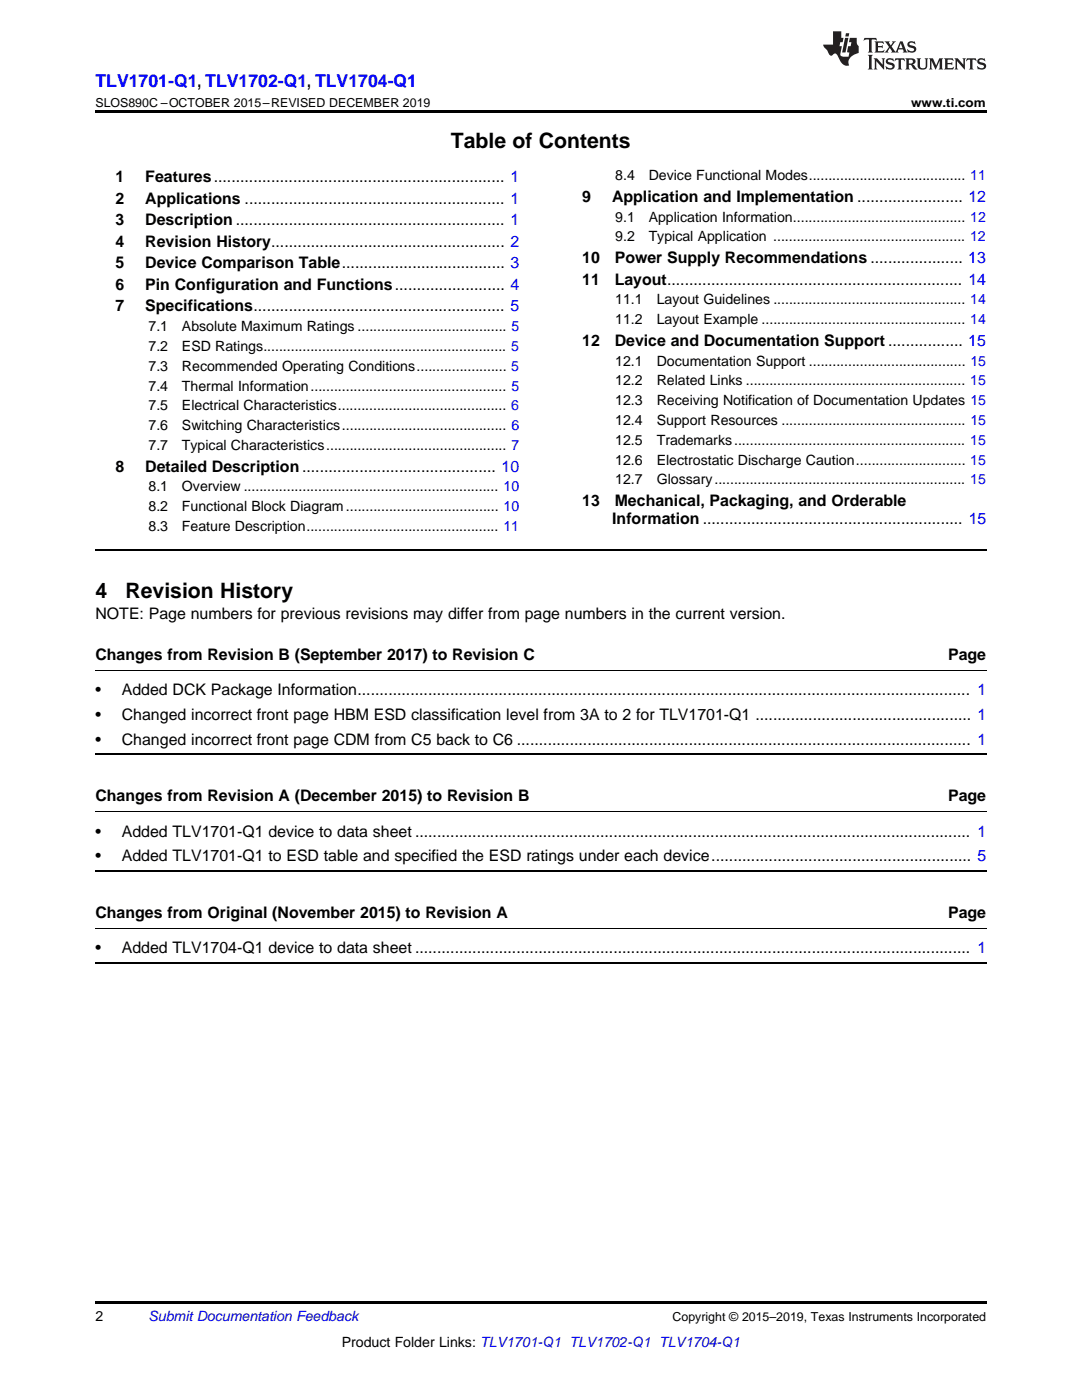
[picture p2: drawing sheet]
<svg xmlns="http://www.w3.org/2000/svg" width="216mm" height="279mm" viewBox="0 0 216 279" stroke-linecap="round" stroke-linejoin="round" font-family="sans-serif">
<defs><g id="words">
<g font-size="4.2">
<text x="90" y="29.6">Table of Contents</text>
<text x="19" y="119.3">4</text>
<text x="25" y="119.3">Revision History</text>
</g>
<text font-size="3.5" fill="#00f" x="19" y="17.3">TLV1701-Q1, TLV1702-Q1, TLV1704-Q1</text>
<g font-size="3.2">
<text x="23" y="36.3">1</text>
<text x="23" y="40.6">2</text>
<text x="29" y="36.3">Features.................................................................. 1</text>
<text x="29" y="40.6">Applications ........................................................... 1</text>
<text x="116.2" y="40.3">9</text>
<text x="122.1" y="40.3">Application and Implementation ........................ 12</text>
<text x="23" y="44.9">3</text>
<text x="29" y="44.9">Description ............................................................. 1</text>
<text x="23" y="49.2">4</text>
<text x="23" y="53.6">5</text>
<text x="29" y="49.2">Revision History..................................................... 2</text>
<text x="29" y="53.6">Device Comparison Table..................................... 3</text>
<text x="116.2" y="52.5">10</text>
<text x="122.7" y="52.5">Power Supply Recommendations ..................... 13</text>
<text x="23" y="57.9">6</text>
<text x="29" y="57.9">Pin Configuration and Functions......................... 4</text>
<text x="116.2" y="56.8">11</text>
<text x="122.7" y="56.8">Layout................................................................... 14</text>
<text x="23" y="62.2">7</text>
<text x="29" y="62.2">Specifications......................................................... 5</text>
<text x="116.2" y="69">12</text>
<text x="122.7" y="69">Device and Documentation Support ................. 15</text>
<text x="23" y="94.1">8</text>
<text x="29" y="94.1">Detailed Description............................................ 10</text>
<text x="116.2" y="101">13</text>
<text x="122.7" y="101">Mechanical, Packaging, and Orderable</text>
<text x="122.2" y="104.5">Information ........................................................... 15</text>
<text x="19" y="123.6">NOTE: Page numbers for previous revisions may differ from page numbers in the current version.</text>
<text x="19" y="131.7">Changes from Revision B (September 2017) to Revision C</text>
<text x="189.2" y="131.7">Page</text>
<text x="19" y="138.7">•</text>
<text x="19" y="143.7">•</text>
<text x="24.3" y="138.7">Added DCK Package Information........................................................................................................................................... 1</text>
<text x="24.3" y="143.7">Changed incorrect front page HBM ESD classification level from 3A to 2 for TLV1701-Q1 ................................................. 1</text>
<text x="19" y="148.6">•</text>
<text x="24.3" y="148.6">Changed incorrect front page CDM from C5 back to C6 ....................................................................................................... 1</text>
<text x="19" y="159.9">Changes from Revision A (December 2015) to Revision B</text>
<text x="189.2" y="159.9">Page</text>
<text x="19" y="167">•</text>
<text x="24.3" y="167">Added TLV1701-Q1 device to data sheet .............................................................................................................................. 1</text>
<text x="19" y="171.9">•</text>
<text x="24.3" y="171.9">Added TLV1701-Q1 to ESD table and specified the ESD ratings under each device........................................................... 5</text>
<text x="19" y="183.2">Changes from Original (November 2015) to Revision A</text>
<text x="189.2" y="183.2">Page</text>
<text x="19" y="190.3">•</text>
<text x="24.3" y="190.3">Added TLV1704-Q1 device to data sheet .............................................................................................................................. 1</text>
</g>
<g font-size="2.8">
<text x="122.8" y="36">8.4</text>
<text x="129.4" y="36">Device Functional Modes........................................ 11</text>
<text x="122.8" y="44.2">9.1</text>
<text x="129.4" y="44.2">Application Information............................................ 12</text>
<text x="122.8" y="48.2">9.2</text>
<text x="129.4" y="48.2">Typical Application ................................................. 12</text>
<text x="122.8" y="60.7">11.1</text>
<text x="122.8" y="64.7">11.2</text>
<text x="131" y="60.7">Layout Guidelines ................................................. 14</text>
<text x="131" y="64.7">Layout Example .................................................... 14</text>
<text x="29.6" y="66.1">7.1</text>
<text x="29.6" y="70.1">7.2</text>
<text x="36.3" y="66.1">Absolute Maximum Ratings ...................................... 5</text>
<text x="36.3" y="70.1">ESD Ratings.............................................................. 5</text>
<text x="29.6" y="74">7.3</text>
<text x="29.6" y="78">7.4</text>
<text x="36.3" y="74">Recommended Operating Conditions....................... 5</text>
<text x="36.3" y="78">Thermal Information.................................................. 5</text>
<text x="122.8" y="73">12.1</text>
<text x="122.8" y="76.9">12.2</text>
<text x="131" y="73">Documentation Support ........................................ 15</text>
<text x="131" y="76.9">Related Links ........................................................ 15</text>
<text x="29.6" y="81.9">7.5</text>
<text x="36.3" y="81.9">Electrical Characteristics........................................... 6</text>
<text x="122.8" y="80.9">12.3</text>
<text x="131" y="80.9">Receiving Notification of Documentation Updates 15</text>
<text x="29.6" y="85.9">7.6</text>
<text x="29.6" y="89.8">7.7</text>
<text x="36.3" y="85.9">Switching Characteristics.......................................... 6</text>
<text x="36.3" y="89.8">Typical Characteristics.............................................. 7</text>
<text x="122.8" y="84.8">12.4</text>
<text x="122.8" y="88.8">12.5</text>
<text x="131" y="84.8">Support Resources ............................................... 15</text>
<text x="131" y="88.8">Trademarks........................................................... 15</text>
<text x="122.8" y="92.7">12.6</text>
<text x="131" y="92.7">Electrostatic Discharge Caution............................ 15</text>
<text x="29.6" y="98.1">8.1</text>
<text x="36.3" y="98.1">Overview ................................................................. 10</text>
<text x="122.8" y="96.7">12.7</text>
<text x="131" y="96.7">Glossary................................................................ 15</text>
<text x="29.6" y="102">8.2</text>
<text x="29.6" y="106">8.3</text>
<text x="36.3" y="102">Functional Block Diagram....................................... 10</text>
<text x="36.3" y="106">Feature Description................................................. 11</text>
<text x="19" y="263.6">2</text>
<text x="68.2" y="268.9">Product Folder Links: TLV1701-Q1 TLV1702-Q1 TLV1704-Q1</text>
</g>
<text font-size="2.8" fill="#0000c8" x="29.6" y="263.6">Submit Documentation Feedback</text>
<g font-size="2.5">
<text x="19" y="21.4">SLOS890C –OCTOBER 2015–REVISED DECEMBER 2019</text>
<text x="181.8" y="21.4">www.ti.com</text>
<text x="134.2" y="263.6">Copyright © 2015–2019, Texas Instruments Incorporated</text>
</g>
</g></defs>
<path d="M19 22h177.8v.5h-177.8zM19 259.7h177.8v.5h-177.8z" fill="#000"/>
<path d="M19 109.7h177.8M19 150.6h177.8M19 173.8h177.8M19 192.2h177.8" fill="none" stroke="#000" stroke-width=".35"/>
<path d="M19 133.8h177.8M19 162h177.8M19 185.3h177.8" fill="none" stroke="#000" stroke-width=".2"/>
<g fill="#231f20">
<path d="M172.5 7.6l-.1 .5 .4-.2h.6v.1v2.1l-.2 .4h.9l-.2-.4v-2.1l.1-.1h.5l.5 .2-.2-.5zM174.5 8.3l.2 .3v1.5l-.2 .4h1.8l.2-.6a1.04 1.04 0 0 1-1.3 .2v-.7h.6l.3 .2v-.6l-.3 .2h-.6v-.6l.8-.1 .4 .3-.2-.5zM176.5 8.3l.9 1.1-.9 1.1h.8l-.2-.2 .4-.7 .5 .7-.2 .2h1.5l-.2-.2 .2-.4h.9l.1 .4-.2 .2h1l-.3-.3-.7-1.9h-.5l-.9 2-.8-1 .9-1h-.8l.1 .3-.4 .5-.3-.6 .1-.2zM179.7 8.6l.4 1h-.7zM181.3 8.4a.63 .63 0 0 0-.2 .7 .63 .63 0 0 0 .6 .4l.6 .2 .1 .2a.75 .75 0 0 1-.7 .4 .75 .75 0 0 1-.6-.5l.1 .7 .1-.1a1.11 1.11 0 0 0 1.5-.6 1.13 1.13 0 0 0-1.2-.8l-.1-.4a1.04 1.04 0 0 1 1.2 .2l-.2-.5-.2 .1-.4-.2zM173.2 10.9l.2 .4v2.2l-.2 .4h1l-.3-.4v-2.2l.3-.4zM174.3 11.6l.3 .4v1.5l-.3 .4h.8l-.2-.4v-1.3l1.5 1.7v-1.9l.2-.4h-.7l.2 .4v.9l-1.1-1.3zM177 11.8a.62 .62 0 0 0-.2 .7 .62 .62 0 0 0 .6 .4l.6 .1 .1 .3a.76 .76 0 0 1-.7 .3 .76 .76 0 0 1-.7-.4l.2 .7 .1-.1a1.11 1.11 0 0 0 1.5-.6 1.13 1.13 0 0 0-1.2-.8l-.1-.4a1.04 1.04 0 0 1 1.2 .2l-.2-.6-.2 .1-.5-.1zM178.7 11.6l-.2 .6a.61 .61 0 0 1 .8-.3v1.6l-.2 .4h.9l-.2-.4v-1.6a.63 .63 0 0 1 .7 .3l-.1-.6zM180.6 11.6l.3 .4v1.5l-.3 .4h1l-.2-.2-.1-.8 .6 .2a.76 .76 0 0 0 1.2 .7l-1-1a.58 .58 0 0 0 .6-.5 .58 .58 0 0 0-.5-.6zM181.4 11.9h.1a.45 .45 0 0 1 .5 .1 .45 .45 0 0 1 .1 .5l-.8 .2zM182.9 11.6l.2 .2a2.17 2.17 0 0 0 .3 1.9 .99 .99 0 0 0 1.6-.6v-1.1l.2-.4h-.7l.2 .2a1.92 1.92 0 0 1-.2 1.8 .6 .6 0 0 1-.9-.5v-1.1l.2-.4zM185.4 11.6l.2 .4v1.5l-.2 .4h.7l-.2-.4v-1.4l.8 1.8 .8-1.8v1.4l-.2 .4h.9l-.2-.4v-1.5l.2-.4h-.8l-.6 1.5-.6-1.5zM188.4 11.6l.2 .4v1.5l-.2 .4h1.8l.1-.6a1.04 1.04 0 0 1-1.2 .1v-.6h.5l.4 .2v-.6l-.4 .2h-.5v-.7h.8l.3 .3-.1-.6zM190.5 11.6l.2 .4v1.5l-.2 .4h.7l-.2-.4v-1.3l1.5 1.7v-1.9l.2-.4h-.7l.2 .4v.9l-1.1-1.3zM192.9 11.6l-.1 .6a.61 .61 0 0 1 .7-.3l.1 1.6-.3 .4h1l-.3-.4 .1-1.6a.63 .63 0 0 1 .7 .3l-.1-.6zM195.2 11.8a.62 .62 0 0 0-.2 .7 .62 .62 0 0 0 .6 .4l.6 .1 .1 .3a.76 .76 0 0 1-.7 .3 .76 .76 0 0 1-.6-.4l.1 .7 .1-.1a1.11 1.11 0 0 0 1.6-.6 1.13 1.13 0 0 0-1.3-.8l-.1-.4a1.04 1.04 0 0 1 1.2 .2l-.1-.6-.2 .1-.5-.1z"/>
<path d="M166.2 6.3v2.6h-1.9v.4l.8 .9a.91 .91 0 0 0 1 .8 .56 .56 0 0 1 .5-.3 .56 .56 0 0 1 .5 .3l.4 .8a1.53 1.53 0 0 0 1.9 1.2 1.54 1.54 0 0 1 1-2.1l.9-.3v-1.4a1.52 1.52 0 0 1-.4-1.6h-1.3l-.2 .8h.5l-.2 .8h-.5l-.1 1v.2l.4 .1-.2 .8a1.93 1.93 0 0 1-1.6-.3l.3-1.8h-.5l.2-.8h.4l.2-.8h-.4v-1.3zM168.6 7.6l-.6 2.9h.7l.6-2.9zM168.8 6.6l-.1 .7h.6l.2-.7z"/>
</g>
<use href="#words"/>
</svg>
